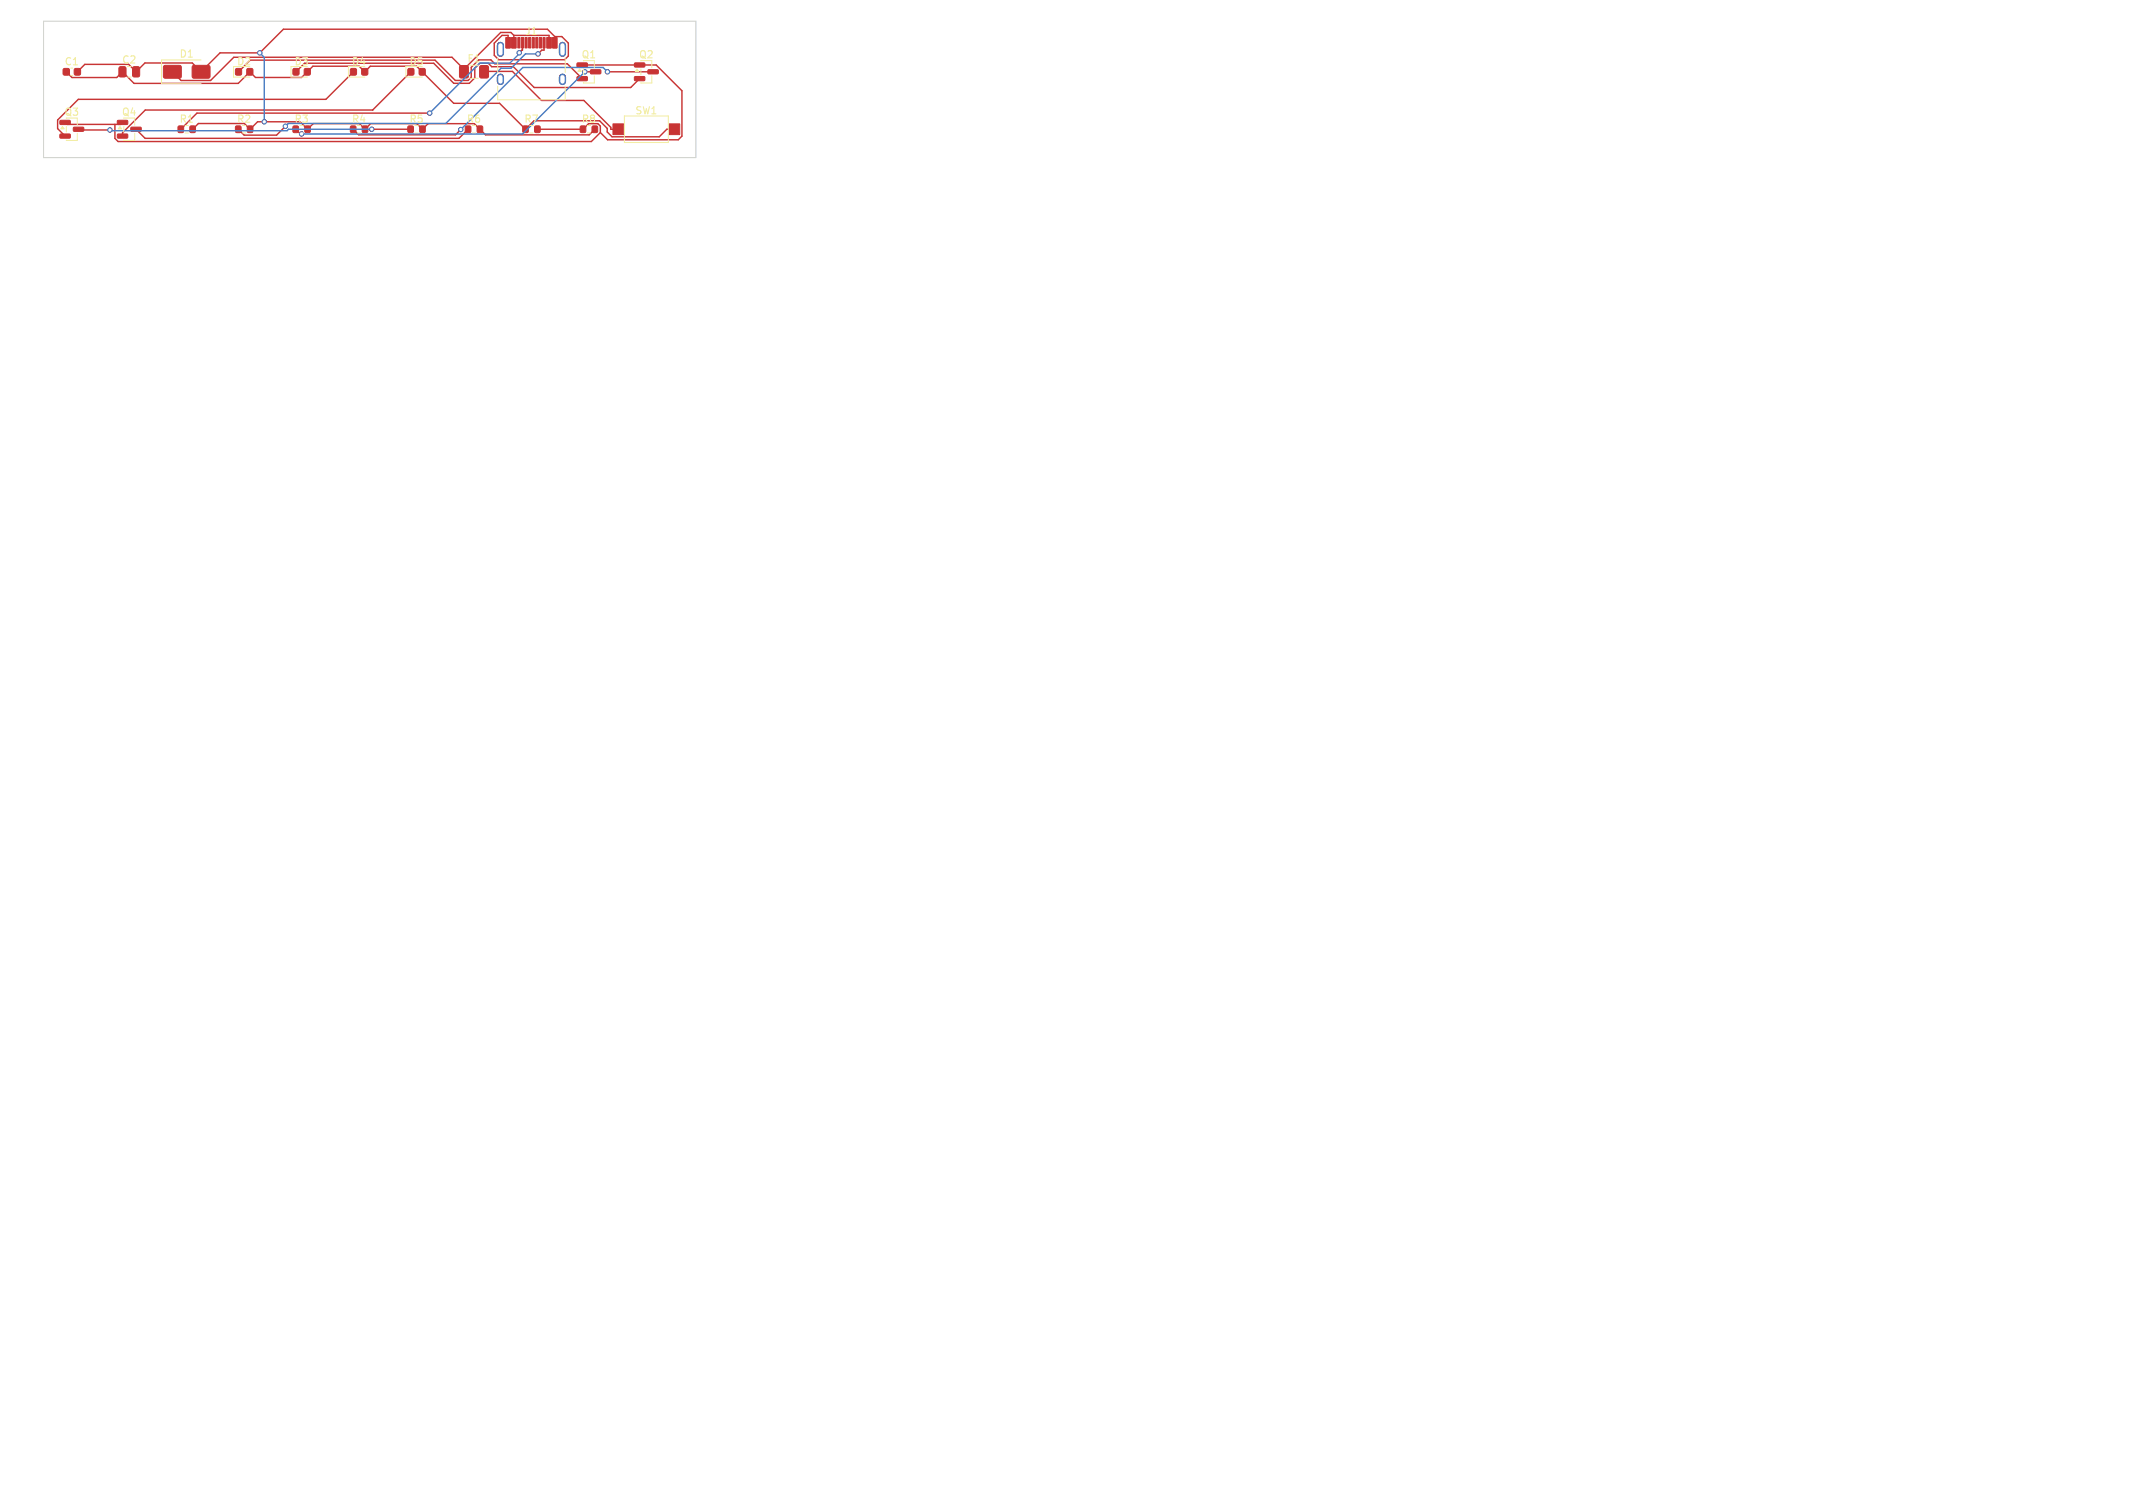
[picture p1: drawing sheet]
<svg xmlns="http://www.w3.org/2000/svg" width="297mm" height="210mm" viewBox="0 0 297 210" stroke-linecap="round" stroke-linejoin="round" font-family="sans-serif">
<defs><g id="words">
<g font-size="1.4" fill="#f2eda1">
<text x="73" y="5.1">J1</text>
<text x="8.9" y="9.3">C1</text>
<text x="16.9" y="9">C2</text>
<text x="24.9" y="8.2">D1</text>
<text x="32.9" y="9.3">D2</text>
<text x="40.9" y="9.3">D3</text>
<text x="48.9" y="9.3">D4</text>
<text x="56.9" y="9.3">D5</text>
<text x="65" y="8.9">F1</text>
<text x="80.9" y="8.3">Q1</text>
<text x="88.9" y="8.3">Q2</text>
<text x="8.9" y="16.3">Q3</text>
<text x="16.9" y="16.3">Q4</text>
<text x="24.9" y="17.3">R1</text>
<text x="32.9" y="17.3">R2</text>
<text x="40.9" y="17.3">R3</text>
<text x="48.9" y="17.3">R4</text>
<text x="56.9" y="17.3">R5</text>
<text x="64.9" y="17.3">R6</text>
<text x="72.9" y="17.3">R7</text>
<text x="80.9" y="17.3">R8</text>
<text x="88.4" y="16.1">SW1</text>
</g>
</g></defs>
<g fill="#c83434" stroke="#c83434" stroke-width=".14">
<path d="M8.4 16.8h1.3l.1 .5-.2 .1-1.2-.1-.1-.1z"/>
<path d="M8.4 18.7h1.3l.1 .5-.2 .1-1.2-.1-.1-.1z"/>
<path d="M10.2 17.7h1.4l.1 .5-.2 .1h-1.2l-.1-.1z"/>
<path d="M48.8 17.6h.7v.8h-.7z"/>
<path d="M50.5 17.6h.7v.8h-.7z"/>
<path d="M64 9.2l1-.1 .2 .2v1.3l-.1 .3h-.9l-.2-.2z"/>
<path d="M66.8 9.2l1-.1 .2 .2v1.3l-.1 .3h-.9l-.2-.2z"/>
<path d="M22.8 9.2l.2-.1 2.2 .1 .1 .2-.1 1.4-.2 .1-2.2-.1v-.1z"/>
<path d="M26.8 9.2l.2-.1 2.2 .1v.2v1.4l-.2 .1-2.2-.1-.1-.1z"/>
<path d="M32.8 17.6h.7v.8h-.7z"/>
<path d="M34.5 17.6h.7v.8h-.7z"/>
<path d="M16.4 16.8h1.3l.1 .5-.2 .1-1.2-.1-.1-.1z"/>
<path d="M16.4 18.7h1.3l.1 .5-.2 .1-1.2-.1-.1-.1z"/>
<path d="M18.2 17.7h1.4l.1 .5-.2 .1h-1.2l-.1-.1z"/>
<path d="M32.8 9.6h.8v.8h-.8z"/>
<path d="M34.4 9.6h.8v.8h-.8z"/>
<path d="M80.8 17.6h.7v.8h-.7z"/>
<path d="M82.5 17.6h.7v.8h-.7z"/>
<path d="M72.8 17.6h.7v.8h-.7z"/>
<path d="M74.5 17.6h.7v.8h-.7z"/>
<path d="M24.8 17.6h.7v.8h-.7z"/>
<path d="M26.5 17.6h.7v.8h-.7z"/>
<path d="M56.8 17.6h.7v.8h-.7z"/>
<path d="M58.5 17.6h.7v.8h-.7z"/>
<path d="M85.4 17.3h1.5v1.5h-1.5z"/>
<path d="M93.1 17.3h1.6v1.5h-1.6z"/>
<path d="M80.4 8.8h1.3l.1 .5-.1 .1-1.3-.1-.1-.1z"/>
<path d="M80.4 10.7h1.3l.1 .5-.1 .1-1.3-.1-.1-.1z"/>
<path d="M82.2 9.7h1.4l.1 .5-.2 .1h-1.2l-.1-.1z"/>
<path d="M40.8 9.6h.8v.8h-.8z"/>
<path d="M42.4 9.6h.8v.8h-.8z"/>
<path d="M8.8 9.6h.8v.8h-.8z"/>
<path d="M10.4 9.6h.8v.8h-.8z"/>
<path d="M70.4 5.2h.6v1.5h-.6z"/>
<path d="M71.3 5.2h.6v1.5h-.6z"/>
<path d="M72.6 5.2h.3v1.5h-.3z"/>
<path d="M73.6 5.2h.3v1.5h-.3z"/>
<path d="M74.1 5.2h.3v1.5h-.3z"/>
<path d="M75.1 5.2h.3v1.5h-.3z"/>
<path d="M76.1 5.2h.6v1.5h-.6z"/>
<path d="M76.9 5.2h.6v1.5h-.6z"/>
<path d="M75.6 5.2h.3v1.5h-.3z"/>
<path d="M74.6 5.2h.3v1.5h-.3z"/>
<path d="M73.1 5.2h.3v1.5h-.3z"/>
<path d="M72.1 5.2h.3v1.5h-.3z"/>
<path d="M48.8 9.6h.8v.8h-.8z"/>
<path d="M50.4 9.6h.8v.8h-.8z"/>
<path d="M16.6 9.3h.7l.2 .1v1.1l-.1 .2h-.6l-.2-.1z"/>
<path d="M18.5 9.3h.7l.2 .1 .1 1.1-.2 .2h-.6l-.2-.1z"/>
<path d="M88.4 8.8h1.3l.1 .5-.1 .1-1.3-.1-.1-.1z"/>
<path d="M88.4 10.7h1.3l.1 .5-.1 .1-1.3-.1-.1-.1z"/>
<path d="M90.2 9.7h1.4l.1 .5-.2 .1h-1.2l-.1-.1z"/>
<path d="M56.8 9.6h.8v.8h-.8z"/>
<path d="M58.4 9.6h.8v.8h-.8z"/>
<path d="M64.8 17.6h.7v.8h-.7z"/>
<path d="M66.5 17.6h.7v.8h-.7z"/>
<path d="M40.8 17.6h.7v.8h-.7z"/>
<path d="M42.5 17.6h.7v.8h-.7z"/>
<circle cx="72.3" cy="7.3" r=".3"/>
<circle cx="59.8" cy="15.8" r=".3"/>
<circle cx="39.7" cy="17.6" r=".3"/>
<circle cx="74.9" cy="7.5" r=".3"/>
<circle cx="36.8" cy="17" r=".3"/>
<circle cx="36.2" cy="7.4" r=".3"/>
<circle cx="42" cy="18.7" r=".3"/>
<circle cx="81.4" cy="10" r=".3"/>
<circle cx="64.2" cy="18" r=".3"/>
<circle cx="84.6" cy="10" r=".3"/>
<circle cx="51.8" cy="18" r=".3"/>
<circle cx="15.3" cy="18.1" r=".3"/>
</g>
<path d="M69.7 6.3v1.1M69.7 10.8v.6M78.3 6.3v1.1M78.3 10.8v.6" fill="none" stroke="#c83434" stroke-width="1"/>
<g fill="none" stroke="#c83434" stroke-width=".2">
<path d="M9.1 17.1l.2 .2h7.5l.3-.2M9.2 10l.8 .8h6.3l.8-.8 1.6 1.6h14.5l1.6-1.6 .8 .8h6.4l1.6-1.6h6.4l.8 .8 .8-.8h6.4l5.2 5.2h6.4l3.6 3.6 1.2-1.2h9.1l1.1 1.1v.5l.6 .7h6.6l1-1.1h1.1M10.9 18l.1 .1h4.3M16 17.3v2l.4 .4h65.9l1.3-1.2M18.9 18l1.3 1.3h43.7l1.3-1.3M26.8 18l.8-.8h6.4l.8 .8 1.1-1h5.9l1 1 .8-.8h6.4l.8 .8 .8-.8h6.4l.8 .8 .8-.8h6.4l1.6 1.6h14.4l.8-.8M39.7 17.6l-1.2 1.2h-4.5l-.8-.8M41.2 18l.6 .7h.2M41.2 10l1.2-1.2h18l2.8 2.8h2.2l.7-.8v-1.3l.7-.7h1.2l.5 .5h3l2.9 2.9h13.4l1.3-1.2M49.2 18l.8 .8h13.4l.8-.8M49.2 10l-3.8 3.8h-34.5l-2.9 2.9v1.2l1.1 1.1M51.8 18h5.4"/>
<path d="M51.9 15.3h-31.7l-3.1 3.2v.5M51.9 15.3h.1M57.2 10l-5.3 5.3M59.8 15.8h-32.4l-2.2 2.2M64.6 9.6l-1.7-1.6h-30.3l-3.3 3.2h-4.1l-1.2-1.2M64.6 9.6v.4M65.6 9.4v1.4l-.4 .4h-1.8l-2.8-2.8h-25.8l-1.6 1.6M66.7 8.3h1.7l.5 .6h10.1l2.1 2.1M67.4 10l4-.1 4 4.1h5.9l3.7 3.7v.3h1.1M71.5 4.9h5v1.1M71.5 4.9l-.4-.4h-1.4l-5.1 5.1M71.5 4.9v1.1"/>
<path d="M72.7 6v1l-.4 .3M74.8 18h6.4l.8-.8h1.3l.3 .4v.9M75.7 6v1h-.3l-.5 .5M77.3 5.1l-1.1-1h-36.7l-3.3 3.3h-5.6l-2.6 2.6-1.2-1.2h-6.6l-1.3 1.2-1-1h-6.1l-1 1M77.3 5.1h.9l.9 .9v1.8l-.5 .5h-9.2l-.6-.6v-1.7l1.1-1.1h.8v1.1M77.3 5.1v.9M81.1 9.1h10.3l3.6 3.5v6.4l-.6 .5h-9.8l-1-1M81.4 10h1.5M84.6 10h6.3"/>
</g>
<path d="M69.7 6.3v1.1M69.7 10.8v.6M78.3 6.3v1.1M78.3 10.8v.6" fill="none" stroke="#4d7fc4" stroke-width="1"/>
<g fill="#4d7fc4" stroke="#4d7fc4" stroke-width=".14">
<circle cx="72.3" cy="7.3" r=".3"/>
<circle cx="59.8" cy="15.8" r=".3"/>
<circle cx="39.7" cy="17.6" r=".3"/>
<circle cx="74.9" cy="7.5" r=".3"/>
<circle cx="36.8" cy="17" r=".3"/>
<circle cx="36.2" cy="7.4" r=".3"/>
<circle cx="42" cy="18.7" r=".3"/>
<circle cx="81.4" cy="10" r=".3"/>
<circle cx="64.2" cy="18" r=".3"/>
<circle cx="84.6" cy="10" r=".3"/>
<circle cx="51.8" cy="18" r=".3"/>
<circle cx="15.3" cy="18.1" r=".3"/>
</g>
<path d="M36.2 7.4l.6 .6v9M51.8 18h-11.6l-.2 .2h-24.6l-.1-.1M72.3 7.3v.2l-1.3 1.3h-4.2l-7 7M74.9 7.5h-1.7l-2 2h-1.4l-7.7 7.7h-22l-.4 .4M81.4 10l-8.6 8.7h-30.8M84.6 10l-.6-.6h-11.2l-8.6 8.6" fill="none" stroke="#4d7fc4" stroke-width=".2"/>
<g fill="none" stroke="#f2eda1" stroke-width=".14">
<path d="M9.2 17.6v.8M9.9 10.5h.2M10.8 18.6v1l-1.6-.1M10.8 16.4v1M17.2 17.6v.8M17.7 10.7h.6M18.8 18.6v1l-1.6-.1M18.8 16.4v1M25.8 18.5h.4M28 8.4h-5.5v3.3h5.5M33.8 18.5h.4M34.8 9.3h-2.3v1.4h2.3"/>
<path d="M41.8 18.5h.4M42.8 9.3h-2.3v1.4h2.3M49.8 18.5h.4M50.8 9.3h-2.3v1.4h2.3M57.8 18.5h.4M58.8 9.3h-2.3v1.4h2.3M65.4 10.9h1.2M65.8 18.5h.4M69.3 8.1v2M69.3 12v1.9h9.4v-1.9M73.8 18.5h.4M78.7 8.1v2"/>
<path d="M81.2 9.6v.8M81.8 18.5h.4M82.8 10.6v1l-1.6-.1M82.8 8.4v1M86.9 16.2h6.2v3.7h-6.2zM89.2 9.6v.8M90.8 10.6v1l-1.6-.1M90.8 8.4v1"/>
</g>
<g fill="#f2eda1" stroke="#f2eda1" stroke-width=".14">
<path d="M8.7 17.6l.2 .4h-.4z"/>
<path d="M16.7 17.6l.2 .4h-.4z"/>
<path d="M80.7 9.6l.2 .4h-.4z"/>
<path d="M88.7 9.6l.2 .4h-.4z"/>
</g>
<path d="M6.1 3h90.8v19h-90.8z" fill="none" stroke="#d0d2cd" stroke-width=".15"/>
<g fill="#fff" stroke="#fff" stroke-width=".14">
<circle cx="72.3" cy="7.3" r=".15"/>
<circle cx="59.8" cy="15.8" r=".15"/>
<circle cx="39.7" cy="17.6" r=".15"/>
<circle cx="74.9" cy="7.5" r=".15"/>
<circle cx="36.8" cy="17" r=".15"/>
<circle cx="36.2" cy="7.4" r=".15"/>
<circle cx="42" cy="18.7" r=".15"/>
<circle cx="81.4" cy="10" r=".15"/>
<circle cx="64.2" cy="18" r=".15"/>
<circle cx="84.6" cy="10" r=".15"/>
<circle cx="51.8" cy="18" r=".15"/>
<circle cx="15.3" cy="18.1" r=".15"/>
<circle cx="71.1" cy="7.4" r=".33"/>
<circle cx="76.9" cy="7.4" r=".33"/>
</g>
<path d="M69.7 6.3v1.1M69.7 10.8v.6M78.3 6.3v1.1M78.3 10.8v.6" fill="none" stroke="#fff" stroke-width=".6"/>
<use href="#words"/>
</svg>
